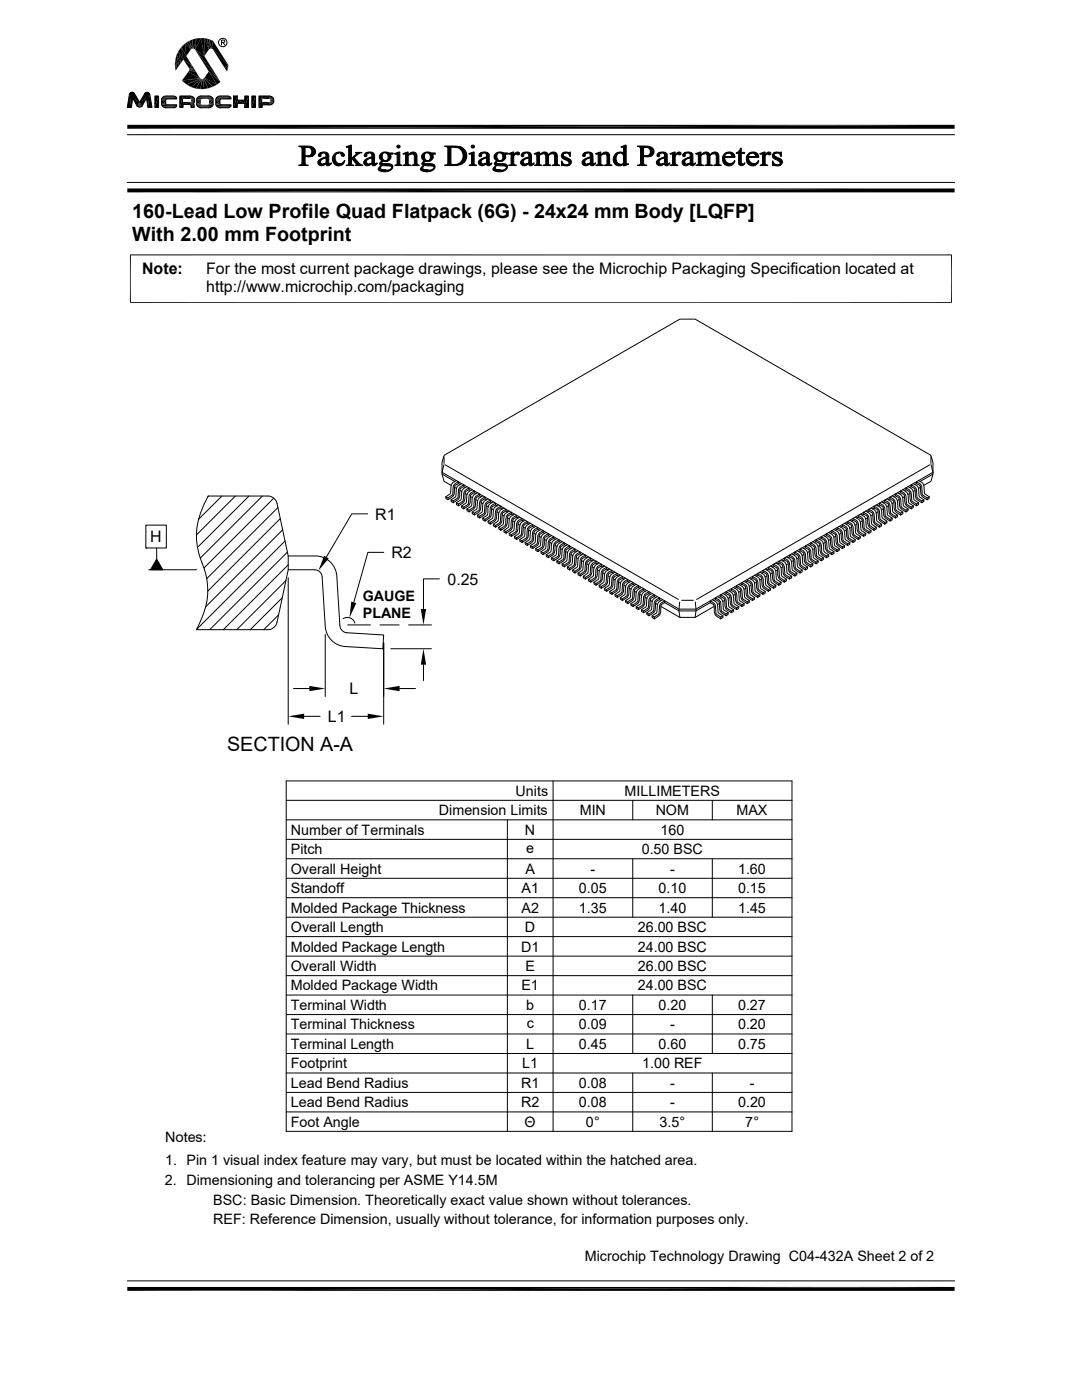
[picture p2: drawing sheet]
<svg xmlns="http://www.w3.org/2000/svg" width="216mm" height="279mm" viewBox="0 0 216 279" stroke-linecap="round" stroke-linejoin="round" font-family="sans-serif">
<defs><g id="words">
<g font-size="3.9">
<text x="26.4" y="43.5">160-Lead Low Profile Quad Flatpack (6G) - 24x24 mm Body [LQFP]</text>
<text x="26.4" y="48">With 2.00 mm Footprint</text>
<text x="45.3" y="150">SECTION A-A</text>
</g>
<g font-size="3.2">
<text x="28.4" y="54.6">Note:</text>
<text x="41.1" y="54.6">For the most current package drawings, please see the Microchip Packaging Specification located at</text>
<text x="41.1" y="58.3">http://www.microchip.com/packaging</text>
<text x="74.9" y="103.7">R1</text>
<text x="30" y="108.2">H</text>
<text x="78.1" y="111.4">R2</text>
<text x="89.3" y="116.6">0.25</text>
<text x="69.8" y="138.6">L</text>
<text x="65.4" y="144.1">L1</text>
</g>
<g font-size="2.9">
<text x="72.4" y="120">GAUGE</text>
<text x="72.4" y="123.3">PLANE</text>
<text x="102.9" y="158.8">Units</text>
<text x="124.6" y="158.8">MILLIMETERS</text>
<text x="58" y="166.6">Number of Terminals</text>
<text x="87.6" y="162.7">Dimension Limits</text>
<text x="104.8" y="166.6">N</text>
<text x="115.7" y="162.7">MIN</text>
<text x="130.8" y="162.7">NOM</text>
<text x="131.8" y="166.6">160</text>
<text x="147" y="162.7">MAX</text>
<text x="58" y="170.5">Pitch</text>
<text x="105" y="170.2">e</text>
<text x="128" y="170.5">0.50 BSC</text>
<text x="58" y="174.4">Overall Height</text>
<text x="58" y="178.2">Standoff</text>
<text x="104.1" y="178.2">A1</text>
<text x="104.8" y="174.4">A</text>
<text x="115.5" y="178.2">0.05</text>
<text x="117.8" y="174.4">-</text>
<text x="131.4" y="178.2">0.10</text>
<text x="133.7" y="174.4">-</text>
<text x="147.3" y="174.4">1.60</text>
<text x="147.3" y="178.2">0.15</text>
<text x="58" y="182.1">Molded Package Thickness</text>
<text x="104.1" y="182.1">A2</text>
<text x="115.5" y="182.1">1.35</text>
<text x="131.4" y="182.1">1.40</text>
<text x="147.3" y="182.1">1.45</text>
<text x="58" y="186">Overall Length</text>
<text x="58" y="189.9">Molded Package Length</text>
<text x="104" y="189.9">D1</text>
<text x="104.8" y="186">D</text>
<text x="127.3" y="186">26.00 BSC</text>
<text x="127.3" y="189.9">24.00 BSC</text>
<text x="58" y="193.8">Overall Width</text>
<text x="58" y="197.7">Molded Package Width</text>
<text x="104" y="197.7">E1</text>
<text x="104.8" y="193.8">E</text>
<text x="127.3" y="197.7">24.00 BSC</text>
<text x="127.3" y="193.8">26.00 BSC</text>
<text x="58" y="201.6">Terminal Width</text>
<text x="105" y="201.5">b</text>
<text x="115.5" y="201.6">0.17</text>
<text x="131.4" y="201.6">0.20</text>
<text x="147.3" y="201.6">0.27</text>
<text x="58" y="209.3">Terminal Length</text>
<text x="58" y="205.4">Terminal Thickness</text>
<text x="105" y="209.3">L</text>
<text x="105.1" y="205.2">c</text>
<text x="115.5" y="205.4">0.09</text>
<text x="115.5" y="209.3">0.45</text>
<text x="131.4" y="209.3">0.60</text>
<text x="133.7" y="205.4">-</text>
<text x="147.3" y="205.4">0.20</text>
<text x="147.3" y="209.3">0.75</text>
<text x="58" y="213.2">Footprint</text>
<text x="104.2" y="213.2">L1</text>
<text x="128.1" y="213.2">1.00 REF</text>
<text x="58" y="217.1">Lead Bend Radius</text>
<text x="58" y="221">Lead Bend Radius</text>
<text x="104" y="217.1">R1</text>
<text x="104" y="221">R2</text>
<text x="115.5" y="217.1">0.08</text>
<text x="115.5" y="221">0.08</text>
<text x="133.7" y="217.1">-</text>
<text x="133.7" y="221">-</text>
<text x="147.3" y="221">0.20</text>
<text x="149.6" y="217.1">-</text>
<text x="32.9" y="228">Notes:</text>
<text x="58" y="224.9">Foot Angle</text>
<text x="104.7" y="224.9">Θ</text>
<text x="116.9" y="224.9">0°</text>
<text x="131.6" y="224.9">3.5°</text>
<text x="148.7" y="224.9">7°</text>
<text x="32.9" y="232.6">1. Pin 1 visual index feature may vary, but must be located within the hatched area.</text>
<text x="32.9" y="236.5">2. Dimensioning and tolerancing per ASME Y14.5M</text>
<text x="42.5" y="244.3">REF: Reference Dimension, usually without tolerance, for information purposes only.</text>
<text x="42.5" y="240.6">BSC: Basic Dimension. Theoretically exact value shown without tolerances.</text>
<text x="116.7" y="251.7">Microchip Technology Drawing C04-432A Sheet 2 of 2</text>
</g>
</g></defs>
<g fill="none" stroke="#000" stroke-width=".2">
<path d="M25.9 18.6l.4-.2 .3 .1 1.3 1.9 1.2-1.9 .3-.1 .4 .2 .5 2.8h-.8l-.3-1.8-1 1.7a.69 .69 0 0 1-.9-.1l-.8-1.6-.3 1.8h-.8zM30.9 19.2h.7v2.2h-.7zM32.4 19.5h2.9M32.5 19.3h2.7M32.6 19.3l.5-.1h1.6a.58 .58 0 0 1 .6 .5h-2l-.2 .3v.9h2.2a.51 .51 0 0 1-.6 .6h-1.6l-.7-.3-.2-.3v-1.2zM32.7 19.2h2.3M35.9 19.2h2.3a.89 .89 0 0 1 .7 .7 .89 .89 0 0 1-.3 .9l.2 .2v.4h-.7v-.4l-.2-.2h-1.4v.6h-.6zM39.4 19.5h3M39.6 19.3l.5-.1h1.6a.89 .89 0 0 1 .8 .5v1.2a.89 .89 0 0 1-.8 .6h-1.6a.95 .95 0 0 1-.9-.6v-1.2zM39.8 19.2h2.2M42.3 19.3h-2.8M43.2 19.5l.4-.3h1.9a.58 .58 0 0 1 .6 .5l-2.1 .1-.1 .9 .1 .2h2.1v.2l-.4 .4h-1.8a.95 .95 0 0 1-.8-.6v-1.2z"/>
<path d="M43.2 19.5h2.9M43.3 19.3h2.7M43.5 19.2h2.3M44.2 8.5l.5-.1 .2-.2-.3-.2h-.4v1M44.5 8.5l.4 .5M47.3 19.2v.8h1.5v-.8h.8v2.2h-.8M47.4 19.2h-.8v2.2h.7v-.8h1.5v.8M50.2 19.2h.8v2.2h-.8zM51.7 19.2h2a.89 .89 0 0 1 .9 .8 .89 .89 0 0 1-.8 .9h-1.5v.5h-.6zM25.4 36.4h165.1M25.4 26.9h165.1M32.4 21.2h2.9"/>
<path d="M32.8 21.5h2.2M35.2 21.4h-2.7M39.4 21.2h3M39.5 21.4h2.8M39.8 21.5h2.2M43.2 21.2h2.9M43.3 21.4h2.7M43.6 21.5h2.2M48.8 21.4h.1M26 50.8v9.7M189.9 50.8v9.7M189.9 50.9h-164"/>
<path d="M25.9 60.4h164M41.6 99h11.8a1.92 1.92 0 0 1 1.9 1.5l2.2 10.5v2.7l-2.2 10.5-.5 .9a1.72 1.72 0 0 1-1.4 .6h-14.2a15.5 15.5 0 0 0 2.1-10.1l-.6-2.2a14.1 14.1 0 0 1 .1-12.9zM41.6 99l-.1 .1M44.3 99l-4.7 4.6M47 99l-7.8 7.8M49.7 99l-10.3 10.2M52.4 99l-12.4 12.4M54.6 99.4l-13.9 13.9M88.2 94.6l.4 1.5 1.4 .8M88.6 92.8l-.4 1.8 2.5 1.5M88.6 91.2v1.3M88.7 90.8l47-27.1h3l47 27.1 .5 1.5v2l-47.3 27.3h-3.4l-47.3-27.3v-2z"/>
<path d="M88.8 92.8l46.6 26.8M88.9 99.1l.5 .3M90 99.8l.4 .2M90.7 97.3l.4 .2M91.1 95.9a1.38 1.38 0 0 0-1.1 1.1l-.1 1.4-1 .7 .1 .4 .4 .2M91.5 96.5l-.8 .5-.1 1.6a1.98 1.98 0 0 1-1.2 1.1v-.3l.9-.7 .1-1.6a1.56 1.56 0 0 1 1.1-1v.4l.3 .2M91.8 97.9l.3 .2M92.1 96.5a1.38 1.38 0 0 0-1 1.1l-.1 1.4-1 .8v.3l.4 .2M92.5 97.1l-.6 .4-.2 .6a1.91 1.91 0 0 1-1.3 2.2v-.3l1-.8 .1-1.5a1.56 1.56 0 0 1 1-.9v.3l.4 .2M92.8 98.5l.4 .2M93.2 97.1a1.39 1.39 0 0 0-1.1 1.1l-.1 1.5-.9 .7v.3l.4 .2M93.6 97.7l-.6 .4-.2 .6a2 2 0 0 1-1.3 2.2v-.3l.9-.7 .2-1.6a1.5 1.5 0 0 1 1-.9v.3l.3 .2"/>
<path d="M93.9 99.1l.3 .2M94.2 97.7a1.54 1.54 0 0 0-1 1.1l-.1 1.4-1 .8v.3l.4 .3M94.6 98.3l-.7 .5-.1 1.6a1.81 1.81 0 0 1-1.3 1.2v-.4l1-.7 .1-1.6a1.5 1.5 0 0 1 1-.9v.3l.4 .2M94.9 99.7l.4 .2M95.3 98.3a1.37 1.37 0 0 0-1.1 1.2l-.1 1.4-.9 .7v.3l.4 .3M95.7 98.9l-.7 .6-.2 1.5a1.98 1.98 0 0 1-1.2 1.2v-.4l1-.7 .1-1.6a1.38 1.38 0 0 1 1-.9v.3l.3 .2M96.3 99a1.38 1.38 0 0 0-1 1.1l-.1 1.4-1 .7v.3l.5 .3M96.8 99.5l-.8 .6-.1 1.6a1.98 1.98 0 0 1-1.2 1.1l-.1-.4 .9-.5 .1-.6a1.86 1.86 0 0 1 1.2-2.1v.3l.3 .2M97.4 99.6a1.38 1.38 0 0 0-1.1 1.1l-.1 1.5-.9 .6v.3l.4 .3M177 99.6a1.38 1.38 0 0 1 1 1.1l.1 1.4 1 .7v.3l-.5 .3M177.6 99.5l.6 .4 .2 .6a2.01 2.01 0 0 0 1.3 2.3v-.4l-.8-.5-.2-.6a1.84 1.84 0 0 0-1.1-2.1v.3l-.3 .2M178 99a1.38 1.38 0 0 1 1.1 1.1l.1 1.4 .9 .7v.3l-.4 .3"/>
<path d="M178.7 98.9l.7 .6 .1 1.5a1.98 1.98 0 0 0 1.3 1.2v-.4l-1-.7-.1-1.6a1.38 1.38 0 0 0-1-.9v.3l-.4 .2M179.1 98.3a1.45 1.45 0 0 1 1 1.2l.2 1.4 .9 .7v.3l-.4 .3M179.4 99.7l-.3 .2M179.7 98.3l.7 .5 .2 1.6a1.81 1.81 0 0 0 1.2 1.2v-.4l-.9-.7-.2-1.6a1.5 1.5 0 0 0-1-.9v.3l-.3 .2M180.1 97.7a1.54 1.54 0 0 1 1.1 1.1l.1 1.4 .9 .8v.3l-.4 .3M180.5 99.1l-.4 .2M180.8 97.7l.6 .4 .2 .6a2 2 0 0 0 1.3 2.2v-.3l-1-.7-.1-1.6a1.5 1.5 0 0 0-1-.9v.3l-.4 .2M181.2 97.1a1.39 1.39 0 0 1 1 1.1l.2 1.6 .9 .6v.3l-.4 .2M181.5 98.5l-.3 .2M181.8 97.1l.6 .4 .2 .6a1.91 1.91 0 0 0 1.3 2.2v-.3l-.9-.8-.1-1.5a1.56 1.56 0 0 0-1.1-.9v.3l-.3 .2M182.2 96.5a1.38 1.38 0 0 1 1.1 1.1l.1 1.4 1 .8-.1 .3-.4 .2M182.6 97.9l-.4 .2"/>
<path d="M182.9 96.5l.7 .5 .1 1.6a1.98 1.98 0 0 0 1.3 1.1v-.3l-1-.7-.1-1.6a1.56 1.56 0 0 0-1-1v.4l-.3 .2M183.3 95.9a1.38 1.38 0 0 1 1.1 1.1l.1 1.5 .9 .6v.4l-.4 .2M183.6 97.3l-.3 .2M184.4 99.8l-.5 .2M185.4 99.1l-.4 .3M185.5 92.8l-46.5 26.8M185.8 91.2v1.3M185.8 92.8l.4 1.8-2.6 1.5M186.2 94.6l-.4 1.5-1.5 .8M29.1 104.8h4.1v4.6h-4.1zM29.1 109.4h.1M29.7 113.7h9.5"/>
<path d="M31.3 111.6l1.2 2.1h-2.5zM31.3 109.4v2.2M55.5 101.3l-14.2 14.2M55.9 103.5l-14.4 14.5M56.3 119.3l-6.4 6.4M56.4 105.7l-15.4 15.4M56.9 108l-17.7 17.6M57 115.9l-9.8 9.8M57.3 110.2l-15.5 15.5M57.5 115.3v29.2M57.5 111h5.4a4.3 4.3 0 0 1 4.3 4l.6 9.8a1.53 1.53 0 0 0 1.4 1.5l7.4 .4-.2 2.8-7.5-.5a4.3 4.3 0 0 1-4-4l-.6-9.9a1.52 1.52 0 0 0-1.5-1.4h-5.3M57.5 112.7l-12.9 13"/>
<path d="M73.4 102.6h-3.2l-5.1 8.6M76.6 110.2h-3.2l-2.8 10M87.7 115.5h-3.2v6M91.1 100.4l.4 .2M92.1 101l.4 .2M93.2 101.6l.4 .2M94.2 102.2l.4 .2M95.3 102.8l.4 .2M96 100.3l.4 .2M96.3 103.4l.5 .3M97 100.9l.4 .2M97.4 104l.4 .3"/>
<path d="M97.8 100.2l-.7 .5-.2 1.6a1.9 1.9 0 0 1-1.2 1.1v-.4l.9-.6 .2-1.6a1.56 1.56 0 0 1 1-1v.4l.3 .2M98.1 101.5l.4 .2M98.4 100.2a1.64 1.64 0 0 0-1.1 2l-.2 .7-.8 .5 .1 .4 .4 .2M98.4 104.6l.5 .3M98.9 100.8l-.8 .5-.1 1.6a1.9 1.9 0 0 1-1.2 1.1v-.3l.9-.8 .1-1.6a1.49 1.49 0 0 1 1.1-.9v.4l.3 .2M99.2 102.2l.3 .2M99.5 100.8a1.44 1.44 0 0 0-1.1 1.1l-.1 1.5-.9 .6v.4l.4 .2M99.5 105.2l.4 .3M99.9 101.4l-.7 .4-.1 1.7a1.98 1.98 0 0 1-1.3 1.1v-.3l1-.8 .1-1.5a1.49 1.49 0 0 1 1-1v.4l.3 .2M100.2 102.7l.4 .3M100.6 105.9l.4 .2M100.6 101.4a1.61 1.61 0 0 0-1.1 2l-.2 .7-.9 .5 .1 .4 .4 .2"/>
<path d="M101 102l-.7 .4-.2 1.7a1.98 1.98 0 0 1-1.2 1.1v-.3l.9-.8 .1-1.5a1.5 1.5 0 0 1 1.1-1v.4l.3 .2M101.3 103.4l.3 .2M101.6 106.4l.4 .3M101.6 102a1.39 1.39 0 0 0-1 1.1l-.1 1.4-1 .7v.4l.4 .2M102 102.6l-.5 .3-.3 .6a2.01 2.01 0 0 1-1.3 2.3v-.3l.8-.6 .2-.6a1.84 1.84 0 0 1 1.1-2.1v.4l.4 .2M102.3 104l.4 .2M102.7 102.6a1.47 1.47 0 0 0-1.1 1.1l-.1 1.4-.9 .8v.3l.4 .2M102.7 107.1l.4 .2M103.1 103.2l-.6 .3-.2 .7a1.96 1.96 0 0 1-1.3 2.2v-.3l.9-.6 .2-1.7a1.58 1.58 0 0 1 1-1v.4l.3 .2M103.4 104.6l.3 .2M103.7 103.2a1.44 1.44 0 0 0-1 1.1l-.2 1.5-.9 .6v.4l.4 .2M103.7 107.7l.4 .2"/>
<path d="M104.1 103.8l-.5 .4-.2 .6a1.99 1.99 0 0 1-1.4 2.2v-.3l1-.7 .1-1.6a1.38 1.38 0 0 1 1-.9v.3l.4 .2M104.4 105.2l.4 .2M104.8 103.8a1.44 1.44 0 0 0-1.1 1.1l-.1 1.5-.9 .7v.3l.4 .3M104.8 108.3l.4 .2M105.2 104.4l-.6 .4-.2 .2-.1 1.5a1.98 1.98 0 0 1-1.2 1.2v-.4l1-.7 .1-1.6a1.38 1.38 0 0 1 1-.9v.3l.3 .2M105.5 105.8l.4 .2M105.8 104.4a1.6 1.6 0 0 0-1.1 2.1l-.2 .6-.8 .6v.3l.5 .3M105.8 108.9l.5 .2M106.3 105l-.8 .6-.1 1.5a1.98 1.98 0 0 1-1.2 1.2l-.1-.4 1-.6 .1-1.7a1.49 1.49 0 0 1 1.1-.9v.3l.3 .2M106.6 106.4l.3 .2M106.9 105.1a1.38 1.38 0 0 0-1.1 1.1l-.1 1.4-.9 .7v.3l.4 .3M106.9 109.5l.4 .2"/>
<path d="M107.3 105.6l-.7 .6-.2 1.6a1.9 1.9 0 0 1-1.2 1.1v-.4l1-.7 .1-1.6a1.56 1.56 0 0 1 1-.9v.3l.3 .2M107.6 107l.4 .2M108 105.7a1.38 1.38 0 0 0-1.1 1.1l-.1 1.4-1 .7 .1 .3 .4 .3M108 110.1l.4 .3M108.4 106.3l-.6 .3-.2 .6a1.91 1.91 0 0 1-1.3 2.3v-.4l.9-.7 .1-1.6a1.56 1.56 0 0 1 1.1-.9v.4l.3 .1M108.6 107.6l.4 .2M109 106.3a1.45 1.45 0 0 0-1 1.1l-.2 1.5-.9 .6v.4l.4 .2M109 110.7l.4 .3M109.4 106.9l-.6 .3-.2 .6a2 2 0 0 1-1.3 2.3v-.4l1-.7 .1-1.6a1.5 1.5 0 0 1 1-.9v.4l.3 .2M109.7 108.2l.4 .3M110 106.9a1.54 1.54 0 0 0-1 1.1l-.1 1.4-.9 .7v.3l.4 .3M110 111.3l.5 .3"/>
<path d="M110.5 107.5l-.7 .4-.2 1.7a1.81 1.81 0 0 1-1.2 1.1v-.3l.9-.8 .2-1.5a1.5 1.5 0 0 1 1-1v.4l.3 .2M110.8 108.8l.3 .3M111.1 107.5a1.66 1.66 0 0 0-1.1 2.1l-.2 .6-.8 .5v.4l.4 .2M111.1 112l.4 .2M111.5 108.1l-.5 .3-.3 .6a2.01 2.01 0 0 1-1.3 2.3v-.3l1-.8 .1-1.5a1.38 1.38 0 0 1 1-1v.4l.4 .2M111.8 109.5l.4 .2M112.2 108.1a1.38 1.38 0 0 0-1.1 1.1l-.1 1.4-1 .7 .1 .4 .4 .2M112.2 112.5l.4 .3M112.6 108.7l-.6 .3-.2 .6a1.98 1.98 0 0 1-1.3 2.3v-.3l.9-.8 .2-1.5a1.44 1.44 0 0 1 1-1v.4l.3 .2M112.9 110.1l.3 .2M113.2 108.7a1.38 1.38 0 0 0-1 1.1l-.1 1.4-1 .8v.3l.4 .2M113.2 113.2l.4 .2"/>
<path d="M113.6 109.3l-.7 .6-.1 1.5a1.9 1.9 0 0 1-1.3 1.1v-.3l1-.7 .1-1.6a1.56 1.56 0 0 1 1-1v.4l.4 .2M113.9 110.7l.4 .2M114.3 109.3a1.44 1.44 0 0 0-1.1 1.1l-.1 1.5-.9 .6v.4l.4 .2M114.3 113.8l.4 .2M114.7 109.9l-.7 .6-.2 1.5a1.9 1.9 0 0 1-1.2 1.1v-.3l.9-.7 .2-1.6a1.49 1.49 0 0 1 1-.9v.3l.3 .2M115 111.3l.4 .2M115.3 109.9a1.44 1.44 0 0 0-1 1.1l-.2 1.5-.9 .7v.3l.5 .2M115.3 114.4l.5 .2M115.8 110.5l-.8 .5-.1 1.6a1.98 1.98 0 0 1-1.2 1.1l-.1-.3 1-.7 .1-1.6a1.49 1.49 0 0 1 1.1-.9v.3l.3 .2M116.1 111.9l.3 .2M116.4 110.5a1.38 1.38 0 0 0-1.1 1.1l-.1 1.4-.9 .8v.3l.4 .3M116.4 115l.4 .2"/>
<path d="M116.8 111.1l-.7 .5-.1 1.6a1.98 1.98 0 0 1-1.3 1.2v-.4l1-.7 .1-1.6a1.49 1.49 0 0 1 1-.9v.3l.3 .2M117.1 112.5l.4 .2M117.4 111.1a1.39 1.39 0 0 0-1 1.1l-.1 1.4-1 .8 .1 .3 .4 .3M117.4 115.6l.5 .2M117.9 111.7l-.6 .4-.2 .6a1.97 1.97 0 0 1-1.3 2.3v-.4l.9-.7 .1-1.6a1.58 1.58 0 0 1 1.1-.9v.3l.3 .2M118.2 113.1l.3 .2M118.5 111.8a1.47 1.47 0 0 0-1.1 1.1l-.1 1.4-.9 .7v.3l.4 .3M118.5 116.2l.4 .3M118.9 112.4l-.6 .3-.2 .6a1.96 1.96 0 0 1-1.3 2.3v-.4l.9-.6 .2-1.7a1.58 1.58 0 0 1 1-.9v.4l.4 .1M119.2 113.7l.4 .2M119.5 112.4a1.68 1.68 0 0 0-1.1 2.1l-.1 .6-.9 .5 .1 .4 .4 .2M119.5 116.8l.5 .3"/>
<path d="M120 113l-.6 .3-.2 .6a1.99 1.99 0 0 1-1.3 2.3v-.4l.9-.7 .2-1.6a1.38 1.38 0 0 1 1-.9v.4l.3 .2M120.3 114.3l.3 .3M120.6 113a1.44 1.44 0 0 0-1.1 1.1l-.1 1.5-.9 .6v.3l.4 .3M120.6 117.4l.4 .3M121 113.6l-.7 .5-.1 1.6a1.98 1.98 0 0 1-1.3 1.1v-.3l1-.8 .1-1.5a1.38 1.38 0 0 1 1-1v.4l.3 .1M121.3 114.9l.4 .2M121.7 113.6a1.38 1.38 0 0 0-1.1 1.1l-.1 1.5-1 .6 .1 .4 .4 .2M121.7 118l.4 .3M122.1 114.2l-.8 .5-.1 1.6a1.98 1.98 0 0 1-1.2 1.1v-.3l.9-.7 .2-1.6a1.49 1.49 0 0 1 1-1v.4l.3 .2M122.4 115.5l.3 .3M122.7 114.2a1.59 1.59 0 0 0-1.1 2.1l-.2 .6-.8 .5v.4l.5 .2M122.7 118.6l.4 .3"/>
<path d="M123.1 114.8l-.7 .5-.1 1.6a1.9 1.9 0 0 1-1.2 1.1l-.1-.3 1-.8 .1-1.5a1.56 1.56 0 0 1 1-1v.4l.4 .2M123.4 116.2l.4 .2M123.8 114.8a1.38 1.38 0 0 0-1.1 1.1l-.1 1.4-.9 .7v.4l.4 .2M123.8 119.3l.4 .2M124.2 115.4l-.6 .3-.2 .7a1.91 1.91 0 0 1-1.3 2.2v-.3l1-.8 .1-1.5a1.45 1.45 0 0 1 1-1v.4l.3 .2M124.5 116.8l.4 .2M124.8 119.9l.4 .2M124.8 115.4a1.44 1.44 0 0 0-1 1.1l-.2 1.6-.9 .5v.4l.5 .2M125.2 116l-.7 .5-.1 1.6a1.84 1.84 0 0 1-1.2 1.1l-.1-.3 1-.7 .1-1.6a1.5 1.5 0 0 1 1-.9v.3l.4 .2M125.5 117.4l.4 .2M125.9 116a1.45 1.45 0 0 0-1.1 1.1l-.1 1.5-.9 .7v.3l.4 .2M126.3 116.6l-.7 .6-.2 1.5a1.81 1.81 0 0 1-1.2 1.1v-.3l1-.7 .1-1.6a1.5 1.5 0 0 1 1-.9v.3l.3 .2"/>
<path d="M126.6 118l.4 .2M126.9 116.6a1.47 1.47 0 0 0-1 1.1l-.1 1.4-1 .8v.3l.5 .3M127.4 117.2l-.6 .4-.2 .6a2.01 2.01 0 0 1-1.3 2.3l-.1-.4 1-.7 .1-1.6a1.38 1.38 0 0 1 1.1-.9v.3l.3 .2M127.7 118.6l.3 .2M128 117.2a1.38 1.38 0 0 0-1.1 1.1v1.4l-1 .8v.3l.4 .3M128.4 117.8l-.6 .4-.2 .6a1.97 1.97 0 0 1-1.3 2.3v-.4l1-.7 .1-1.6a1.44 1.44 0 0 1 1-.9v.3l.4 .2M128.7 119.2l.4 .2M129.1 117.9a1.38 1.38 0 0 0-1.1 1.1l-.1 1.4-1 .7 .1 .3 .4 .3M129.5 118.4l-.8 .6-.1 1.6a1.9 1.9 0 0 1-1.2 1.1v-.4l.9-.6 .1-1.7a1.45 1.45 0 0 1 1.1-.9v.3l.3 .2M129.8 119.8l.3 .2M130.1 118.4a1.44 1.44 0 0 0-1 1.2l-.2 1.5-.9 .6v.3l.4 .3M130.5 119.1l-.6 .3-.2 .6a1.95 1.95 0 0 1-1.3 2.3v-.4l.9-.6 .2-1.7a1.49 1.49 0 0 1 1-.9v.4l.4 .2"/>
<path d="M130.8 119.8l.8-.5v.4l-.7 .5-.2 1.6a1.98 1.98 0 0 1-1.2 1.1v-.3l.9-.8 .2-1.6zM131.2 119.1a1.44 1.44 0 0 0-1.1 1.1l-.1 1.5-.9 .6v.3l.4 .3M131.6 119.7l.3 .1M132.2 119.7a1.38 1.38 0 0 0-1 1.1l-.1 1.4-1 .7v.4l.5 .2M136 119.8h2.3M141.7 119.9a1.38 1.38 0 0 1 1.1 1.1l.1 1.4 .9 .7v.4a1.83 1.83 0 0 1-1.3-2.3l-.2-.6-.6-.3zM142.1 119.7a1.38 1.38 0 0 1 1.1 1.1l.1 1.4 1 .7-.1 .4-.4 .2M142.8 119.3a1.38 1.38 0 0 1 1 1.1l.1 1.4 1 .8v.3a1.98 1.98 0 0 1-1.3-1.1l-.1-1.6-.7-.5zM142.8 119.7l-.3 .1M143.2 119.1a1.66 1.66 0 0 1 1.1 2.1l.2 .6 .8 .5v.3l-.4 .3M143.8 119.1l.6 .3 .2 .6a1.95 1.95 0 0 0 1.3 2.3v-.4l-.9-.6-.1-1.7a1.49 1.49 0 0 0-1.1-.9v.4l-.3 .2M144.3 118.4a1.44 1.44 0 0 1 1 1.2l.1 1.5 1 .6-.1 .3-.4 .3"/>
<path d="M144.6 119.8l-.4 .2M144.9 118.4l.7 .6 .2 1.6a1.9 1.9 0 0 0 1.2 1.1v-.4l-.9-.6-.2-1.7a1.35 1.35 0 0 0-1-.9v.3l-.3 .2M145.3 117.9a1.38 1.38 0 0 1 1.1 1.1l.1 1.4 .9 .7v.3l-.4 .3M145.6 119.2l-.3 .2M145.9 117.8l.6 .4 .2 .6a1.97 1.97 0 0 0 1.3 2.3l.1-.4-1-.7-.1-1.6a1.44 1.44 0 0 0-1.1-.9v.3l-.3 .2M146.4 117.2a1.38 1.38 0 0 1 1 1.1l.1 1.4 1 .8v.3l-.5 .3M146.7 118.6l-.4 .2M147 117.2l.6 .4 .2 .6a2.01 2.01 0 0 0 1.3 2.3v-.4l-1-.7-.1-1.6a1.5 1.5 0 0 0-1-.9v.3l-.3 .2M147.4 116.6a1.47 1.47 0 0 1 1.1 1.1l.1 1.4 .9 .8v.3l-.4 .3M147.8 118l-.4 .2M148.1 116.6l.7 .6 .1 1.5a1.83 1.83 0 0 0 1.2 1.1l.1-.3-1-.7-.1-1.6a1.5 1.5 0 0 0-1-.9v.3l-.4 .2M148.5 116a1.45 1.45 0 0 1 1 1.1l.2 1.5 .9 .7v.3l-.5 .2"/>
<path d="M148.8 117.4l-.4 .2M149.1 116l.7 .5 .2 1.6a1.84 1.84 0 0 0 1.2 1.1v-.3l-.9-.7-.2-1.6a1.5 1.5 0 0 0-1-.9v.3l-.3 .2M149.5 115.4a1.44 1.44 0 0 1 1.1 1.1l.2 1.6 .8 .5v.4l-.4 .2M149.5 119.9l-.4 .2M149.9 116.8l-.4 .2M150.2 115.4l.5 .3 .3 .7a1.91 1.91 0 0 0 1.3 2.2v-.3l-1-.8-.1-1.5a1.45 1.45 0 0 0-1-1v.4l-.4 .2M150.6 119.3l-.4 .2M150.6 114.8a1.38 1.38 0 0 1 1 1.1l.1 1.4 1 .7v.4l-.4 .2M150.9 116.2l-.3 .2M151.2 114.8l.8 .5 .1 1.6a1.9 1.9 0 0 0 1.2 1.1v-.3l-.8-.6-.2-.6a1.81 1.81 0 0 0-1.1-2.1v.4l-.3 .2M151.6 118.6l-.4 .3M151.6 114.2a1.59 1.59 0 0 1 1.1 2.1l.3 .6 .8 .5-.1 .4-.4 .2"/>
<path d="M152 115.5l-.4 .3M152.3 114.2l.7 .5 .1 1.6a1.98 1.98 0 0 0 1.3 1.1v-.3l-.9-.7-.2-1.6a1.49 1.49 0 0 0-1-1v.4l-.3 .2M152.7 118l-.4 .3M152.7 113.6a1.38 1.38 0 0 1 1.1 1.1l.1 1.5 .9 .6v.4l-.4 .2M153 114.9l-.3 .2M153.3 113.6l.8 .5 .1 1.6a1.98 1.98 0 0 0 1.2 1.1v-.3l-.9-.8-.2-1.5a1.38 1.38 0 0 0-1-1v.4l-.3 .1M153.8 117.4l-.5 .3M153.8 113a1.44 1.44 0 0 1 1 1.1l.1 1.5 1 .6v.3l-.5 .3M154.1 114.3l-.4 .3M154.4 113l.6 .3 .2 .6a1.99 1.99 0 0 0 1.3 2.3v-.4l-1-.7-.1-1.6a1.38 1.38 0 0 0-1-.9v.4l-.3 .2M154.8 116.8l-.4 .3M154.8 112.4a1.68 1.68 0 0 1 1.1 2.1l.2 .6 .8 .5v.4l-.4 .2"/>
<path d="M155.2 113.7l-.4 .2M155.4 112.4l.6 .3 .2 .6a1.96 1.96 0 0 0 1.3 2.3v-.4l-.9-.6-.1-1.7a1.58 1.58 0 0 0-1.1-.9v.4l-.3 .1M155.9 116.2l-.5 .3M155.9 111.8a1.47 1.47 0 0 1 1 1.1l.1 1.4 1 .7v.3l-.5 .3M156.2 113.1l-.3 .2M156.5 111.7l.6 .4 .2 .6a1.97 1.97 0 0 0 1.3 2.3v-.4l-1-.7-.1-1.6a1.58 1.58 0 0 0-1-.9v.3l-.3 .2M156.9 115.6l-.4 .2M156.9 111.1a1.39 1.39 0 0 1 1.1 1.1l.1 1.4 .9 .8v.3l-.4 .3M157.3 112.5l-.4 .2M157.5 111.1l.6 .4 .2 .6a1.95 1.95 0 0 0 1.3 2.3l.1-.4-1-.7-.1-1.6a1.49 1.49 0 0 0-1.1-.9v.3l-.3 .2M158 115l-.5 .2M158 110.5a1.38 1.38 0 0 1 1 1.1l.1 1.4 1 .8v.3l-.5 .3"/>
<path d="M158.3 111.9l-.4 .2M158.6 110.5l.6 .3 .2 .3 .1 1.5a1.98 1.98 0 0 0 1.2 1.1v-.3l-.9-.7-.2-1.6a1.49 1.49 0 0 0-1-.9v.3l-.3 .2M159 114.4l-.4 .2M159 109.9a1.44 1.44 0 0 1 1.1 1.1l.1 1.5 .9 .7v.3l-.4 .2M159.4 111.3l-.4 .2M159.7 109.9l.7 .6 .1 1.5a1.9 1.9 0 0 0 1.3 1.1v-.3l-1-.7-.1-1.6a1.49 1.49 0 0 0-1-.9v.3l-.4 .2M160.1 113.8l-.4 .2M160.1 109.3a1.44 1.44 0 0 1 1 1.1l.2 1.5 .9 .6v.4l-.4 .2M160.4 110.7l-.3 .2M160.7 109.3l.8 .6 .1 1.5a1.9 1.9 0 0 0 1.2 1.1v-.3l-.9-.7-.1-1.6a1.56 1.56 0 0 0-1.1-1v.4l-.3 .2M161.1 113.2l-.4 .2M161.1 108.7a1.38 1.38 0 0 1 1.1 1.1l.1 1.4 1 .8-.1 .3-.4 .2"/>
<path d="M161.5 110.1l-.4 .2M161.8 108.7l.5 .3 .3 .6a1.98 1.98 0 0 0 1.3 2.3v-.3l-1-.8-.1-1.5a1.44 1.44 0 0 0-1-1v.4l-.4 .2M162.2 112.5l-.4 .3M162.2 108.1a1.38 1.38 0 0 1 1.1 1.1v1.4l1 .7v.4l-.4 .2M162.5 109.5l-.3 .2M162.8 108.1l.6 .3 .2 .6a2.01 2.01 0 0 0 1.3 2.3l.1-.3-1-.8-.1-1.5a1.38 1.38 0 0 0-1.1-1v.4l-.3 .2M163.3 112l-.5 .2M163.3 107.5a1.66 1.66 0 0 1 1.1 2.1l.1 .6 .9 .5v.4l-.5 .2M163.6 108.8l-.4 .3M163.9 107.5l.7 .4 .2 1.7a1.81 1.81 0 0 0 1.2 1.1v-.3l-1-.8-.1-1.5a1.5 1.5 0 0 0-1-1v.4l-.3 .2M164.3 106.9a1.45 1.45 0 0 1 1.1 1.1l.1 1.5 .9 .6v.3l-.4 .3M164.3 111.3l-.4 .3"/>
<path d="M164.7 108.2l-.4 .3M165 106.9l.5 .3 .2 .6a1.98 1.98 0 0 0 1.3 2.3v-.4l-.9-.7-.1-1.6a1.5 1.5 0 0 0-1-.9v.4l-.4 .2M165.4 106.3a1.44 1.44 0 0 1 1 1.1l.2 1.5 .9 .6-.1 .4-.4 .2M165.4 110.7l-.4 .3M165.7 107.6l-.4 .2M166 106.3l.6 .3 .2 .6a1.91 1.91 0 0 0 1.3 2.3v-.4l-1-.7-.1-1.6a1.56 1.56 0 0 0-1-.9v.4l-.3 .1M166.4 110.1l-.4 .3M166.4 105.7a1.38 1.38 0 0 1 1.1 1.1l.1 1.4 .9 .7v.3l-.4 .3M166.8 107l-.4 .2M167 105.6l.8 .6 .1 1.6a1.9 1.9 0 0 0 1.2 1.1l.1-.4-1-.7-.1-1.6a1.56 1.56 0 0 0-1.1-.9v.3l-.3 .2M167.5 109.5l-.5 .2M167.5 105.1a1.38 1.38 0 0 1 1 1.1l.2 1.4 .9 .7v.3l-.5 .3"/>
<path d="M167.8 106.4l-.4 .2M168.1 105l.7 .6 .2 1.5a1.98 1.98 0 0 0 1.2 1.2v-.4l-.9-.6-.2-1.7a1.49 1.49 0 0 0-1-.9v.3l-.3 .2M168.5 108.9l-.4 .2M168.5 104.4a1.64 1.64 0 0 1 1.1 2.1l.2 .6 .8 .6v.3l-.4 .3M168.9 105.8l-.4 .2M169.2 104.4l.7 .5 .1 1.6a1.98 1.98 0 0 0 1.3 1.2v-.4l-1-.7-.1-1.6a1.38 1.38 0 0 0-1-.9v.3l-.4 .2M169.6 108.3l-.4 .2M169.6 103.8a1.44 1.44 0 0 1 1 1.1l.2 1.5 .9 .7v.3l-.4 .3M169.9 105.2l-.3 .2M170.2 103.8l.6 .4 .2 .6a1.99 1.99 0 0 0 1.3 2.2v-.3l-.9-.7-.2-1.6a1.38 1.38 0 0 0-1-.9v.3l-.3 .2M170.6 107.7l-.4 .2M170.6 103.2a1.44 1.44 0 0 1 1.1 1.1l.1 1.5 1 .6-.1 .4-.4 .2"/>
<path d="M171 104.6l-.4 .2M171.3 103.2l.6 .3 .2 .7a1.96 1.96 0 0 0 1.3 2.2v-.3l-.9-.6-.2-1.7a1.58 1.58 0 0 0-1-1v.4l-.4 .2M171.7 107.1l-.4 .2M171.7 102.6a1.47 1.47 0 0 1 1.1 1.1v1.4l1 .8v.3l-.4 .2M172 104l-.3 .2M172.3 102.6l.6 .3 .2 .6a2.02 2.02 0 0 0 1.3 2.3v-.3l-.9-.7-.1-1.6a1.58 1.58 0 0 0-1.1-1v.4l-.3 .2M172.8 106.4l-.5 .3M172.8 102a1.39 1.39 0 0 1 1 1.1l.1 1.4 1 .7-.1 .4-.4 .2M173.1 103.4l-.4 .2M173.4 102l.7 .4 .1 1.7a1.98 1.98 0 0 0 1.3 1.1v-.3l-1-.8-.1-1.5a1.49 1.49 0 0 0-1-1v.4l-.3 .2M173.8 105.9l-.4 .2M173.8 101.4a1.61 1.61 0 0 1 1.1 2l.2 .7 .8 .5v.4l-.4 .2"/>
<path d="M174.1 102.7l-.3 .3M174.4 101.4l.8 .4 .1 1.7a1.98 1.98 0 0 0 1.2 1.1l.1-.3-1-.8-.1-1.5a1.49 1.49 0 0 0-1.1-1v.4l-.3 .2M174.9 105.2l-.5 .3M174.9 100.8a1.44 1.44 0 0 1 1 1.1l.2 1.5 .9 .6v.4l-.5 .2M175.2 102.2l-.4 .2M175.5 100.8l.7 .5 .2 1.6a1.9 1.9 0 0 0 1.2 1.1v-.3l-.9-.7-.2-1.7a1.49 1.49 0 0 0-1-.9v.4l-.3 .2M175.9 104.6l-.4 .3M175.9 100.2a1.44 1.44 0 0 1 1.1 1.1l.1 1.5 .9 .6v.4l-.4 .2M176.3 101.5l-.4 .2M176.6 100.2l.7 .5 .1 1.6a1.9 1.9 0 0 0 1.2 1.1l.1-.4-1-.6-.1-1.6a1.56 1.56 0 0 0-1-1v.4l-.4 .2M177 104l-.4 .3M177.3 100.9l-.3 .2"/>
<path d="M178 103.4l-.4 .3M178.4 100.3l-.4 .2M179.1 102.8l-.4 .2M180.1 102.2l-.4 .2M181.2 101.6l-.4 .2M182.2 101l-.4 .2M183.3 100.4l-.4 .2M55.6 122.7l-3 3M58.5 137.4h3.2M64.9 126.6v12.4M68.5 123.5a1.54 1.54 0 0 1 2.3 .9M69.4 124.7h4.5"/>
<path d="M75.8 124.7h3.8M76.6 128.3v16.2M78 129.5h8.1M79.7 137.4h3.2M81.5 124.7h4.6M84.5 132.7v3.1M125.9 120.5l.4 .2M126.9 121.1l.5 .2M128 121.7l.4 .2M129.1 122.3l.4 .3M130.1 122.9l.4 .2M130.8 120.4l.4 .2"/>
<path d="M131.9 121l3.8 2.2h3l3.8-2.2M131.9 120.4l.8-.5v.4l-.6 .3-.3 .6a1.95 1.95 0 0 1-1.2 2.3l-.1-.4 1-.7 .1-1.5zM132.7 120.3l2.8 1.6h3.4l2.8-1.6M135.6 120.2l-.1 1.7 .2 1.3M138.7 120.2l.2 1.7-.2 1.3M143.5 120.4l-.3 .2M144.3 122.9l-.5 .2M145.3 122.3l-.4 .3M146.4 121.7l-.5 .2M147.4 121.1l-.4 .2M148.5 120.5l-.4 .2M57.1 159.7h100.9"/>
<path d="M57.1 155.9h100.9v69.9h-100.9zM60.7 143h3.2M70.2 143h3.2M110.4 155.9v69.9M126.3 159.7v3.9M142.1 159.7v3.9M57.1 175.3h100.9M57.1 171.4h100.9M57.1 167.5h100.9M57.1 163.6h100.9M57.1 179.2h100.9M101.2 163.6v62.2"/>
<path d="M126.3 171.4v11.6M142.1 171.4v11.6M57.1 186.9h100.9M57.1 183h100.9M57.1 194.7h100.9M57.1 190.8h100.9M57.1 198.6h100.9M126.3 198.6v11.6M142.1 198.6v11.6M57.1 202.5h100.9M57.1 206.4h100.9M57.1 210.2h100.9"/>
<path d="M57.1 214.1h100.9M57.1 218h100.9M126.3 214.1v11.7M142.1 214.1v11.7M57.1 221.9h100.9M25.4 255.6h165.1"/>
<circle cx="44.5" cy="8.5" r=".84"/>
</g>
<g fill="#000" stroke="#000" stroke-width=".2">
<path d="M80.4 30.6l.3 .1zM118.9 30.6l.2 .1zM123.9 29.3h.3zM151.6 30.6l.3 .1z"/>
<path d="M60.2 29.4h1.1h-.4v1.7h1.5l-1.5 .1v1.6l.6 .2h-1.9v-.1a.5 .5 0 0 0 .7-.6z" fill-rule="evenodd"/>
<path d="M59.6 29.1h1.6a1.26 1.26 0 0 1 1.3 .4 1.26 1.26 0 0 1 .3 1.3l-.4 .3h-1a.87 .87 0 0 0 .8-.9 .87 .87 0 0 0-.9-.8h-1.1z" fill-rule="evenodd"/>
<path d="M60.9 31.2h1.3z" fill-rule="evenodd"/>
<path d="M63.6 30.7l.3-.2h.6l-.4 .2a.36 .36 0 0 1-.1 .4 .36 .36 0 0 1-.3 .1l-.2-.1z" fill-rule="evenodd"/>
<path d="M63.5 32.1a1.65 1.65 0 0 1 1.6-.6 1.09 1.09 0 0 0-1.1 .9l.3 .3 .6 .1a.83 .83 0 0 1-.9 .3 .83 .83 0 0 1-.6-.7z" fill-rule="evenodd"/>
<path d="M63.9 30.5l.2-.1a1.3 1.3 0 0 1 1.5 .4l.1 1.9 .3 .1a.51 .51 0 0 1-.5 .3 .51 .51 0 0 1-.4-.3v-.1l-.3-.1 .3-.1v-1h-.5l.5-.3a.56 .56 0 0 0-.6-.7z" fill-rule="evenodd"/>
<path d="M64.4 32.8l.7-.1z" fill-rule="evenodd"/>
<path d="M65.7 32.7l.4-.2-.1 .3z" fill-rule="evenodd"/>
<path d="M67 30.6l.6-.1a1.1 1.1 0 0 0-.7 1.2 1.1 1.1 0 0 0 .9 1h.7a1.33 1.33 0 0 1-2-.2 1.33 1.33 0 0 1 .5-1.9z" fill-rule="evenodd"/>
<path d="M67.1 30.5a1.26 1.26 0 0 1 1.6 .4v.2a.46 .46 0 0 1-.5 0 .46 .46 0 0 1-.2-.5z" fill-rule="evenodd"/>
<path d="M67.8 32.7a.93 .93 0 0 0 .9-.7l.1 .2-.3 .5z" fill-rule="evenodd"/>
<path d="M69.1 29.3h.2z" fill-rule="evenodd"/>
<path d="M69.1 29.3l1-.3v3.7l.5 .3h-1.5l.3-.1 .2-.3v-3l-.1-.2z" fill-rule="evenodd"/>
<path d="M70.9 30.4h1.3l-.7 .4-.9 .6 1.2 1.3 .6 .3h-1.5l.2-.3-1-1.1 1-.8v-.3z" fill-rule="evenodd"/>
<path d="M72.8 30.7l.2-.2h.7h-.2a.46 .46 0 0 0-.3 .6l-.2 .2a.32 .32 0 0 1-.3-.2 .32 .32 0 0 1 .1-.4z" fill-rule="evenodd"/>
<path d="M72.7 32.1a1.64 1.64 0 0 1 1.5-.6 1.06 1.06 0 0 0-1.1 .9l.4 .3 .6 .1a.84 .84 0 0 1-.9 .3 .84 .84 0 0 1-.6-.7z" fill-rule="evenodd"/>
<path d="M73 30.5l.2-.1a1.31 1.31 0 0 1 1.5 .4l.1 1.9 .3 .1a.48 .48 0 0 1-.5 .3 .48 .48 0 0 1-.4-.4l-.2-.1 .2-.1v-1h-.5l.5-.3a.54 .54 0 0 0-.5-.7z" fill-rule="evenodd"/>
<path d="M73.6 32.8l.6-.1z" fill-rule="evenodd"/>
<path d="M74.9 32.7l.3-.2-.1 .3z" fill-rule="evenodd"/>
<path d="M75.7 33.3l.5-.3-.3 .5a.93 .93 0 0 0 1.1 .5h-1.4a.42 .42 0 0 1 .1-.7z" fill-rule="evenodd"/>
<path d="M76 30.6l.8-.3 .7 .2h-.7a.83 .83 0 0 0-.5 .8 .83 .83 0 0 0 .5 .7h.7l-1.1 .1-.2 .3 .4 .2a2.38 2.38 0 0 1 1.7 .4l.1 .4a1.97 1.97 0 0 1-2.8 .6h1.4a.8 .8 0 0 0 1.1-.7l-.3-.2-1.7-.1a.48 .48 0 0 1-.3-.5 .48 .48 0 0 1 .5-.4 .85 .85 0 0 1-.3-1.5z" fill-rule="evenodd"/>
<path d="M76.4 32.1h1z" fill-rule="evenodd"/>
<path d="M76.8 30.5h1.6v.3h-.5a.81 .81 0 0 1-.4 1.2h-.6a.82 .82 0 0 0 .5-.8 .82 .82 0 0 0-.6-.7z" fill-rule="evenodd"/>
<path d="M78.7 30.6l.3 .1z" fill-rule="evenodd"/>
<path d="M78.7 30.6l1.1-.3v2.1a.37 .37 0 0 0 .4 .5v.1h-1.4l.4-.3v-1.6l-.1-.3z" fill-rule="evenodd"/>
<path d="M80.4 30.6l1-.3v.6h-.5z" fill-rule="evenodd"/>
<path d="M80.9 30.9l1.3-.2-.8 .4 .1 1.6 .4 .3h-1.4l.4-.3z" fill-rule="evenodd"/>
<path d="M81.7 30.7a.84 .84 0 0 1 .9-.4 .84 .84 0 0 1 .6 .8v1.6l.5 .3h-1.5l.3-.1 .2-.3-.1-1.6-.3-.3z" fill-rule="evenodd"/>
<path d="M84.1 33.3l.5-.3-.2 .5a.93 .93 0 0 0 1 .5h-1.4a.42 .42 0 0 1 .1-.7z" fill-rule="evenodd"/>
<path d="M84.4 30.6l.9-.3 .6 .2h-.7a.83 .83 0 0 0-.5 .8 .83 .83 0 0 0 .5 .7h.7l-1.1 .1-.2 .3 .5 .2a2.38 2.38 0 0 1 1.6 .4l.1 .4a1.97 1.97 0 0 1-2.8 .6h1.4a.8 .8 0 0 0 1.2-.7l-.4-.2-1.7-.1a.48 .48 0 0 1-.3-.5 .48 .48 0 0 1 .5-.4 .85 .85 0 0 1-.3-1.5z" fill-rule="evenodd"/>
<path d="M84.8 32.1h1z" fill-rule="evenodd"/>
<path d="M85.2 30.5h1.6v.3h-.5a.81 .81 0 0 1-.4 1.2h-.6a.82 .82 0 0 0 .6-.8 .82 .82 0 0 0-.7-.7z" fill-rule="evenodd"/>
<path d="M88.7 29.1h2l1.3 .3-2 .1v3.2l1.9 .1-.9 .2h-2.3l.6-.2v-.2l.1-2.9a.46 .46 0 0 0-.7-.4z" fill-rule="evenodd"/>
<path d="M90.7 29.4h1.3a1.86 1.86 0 0 1 1.2 1.7 1.86 1.86 0 0 1-1.3 1.7h-1.2a1.73 1.73 0 0 0 1.7-1.7 1.73 1.73 0 0 0-1.7-1.7z" fill-rule="evenodd"/>
<path d="M93.6 30.6l.3 .1z" fill-rule="evenodd"/>
<path d="M93.6 30.6l1-.3v2.1a.36 .36 0 0 0 .1 .4 .36 .36 0 0 0 .4 .1v.1h-1.5v-.1a.38 .38 0 0 0 .5-.5v-1.5l-.1-.1z" fill-rule="evenodd"/>
<path d="M95.7 30.7l.2-.2h.6h-.1a.43 .43 0 0 0-.3 .6l-.2 .2a.32 .32 0 0 1-.3-.2 .32 .32 0 0 1 .1-.4z" fill-rule="evenodd"/>
<path d="M95.7 31.9l.9-.4h.5a1.08 1.08 0 0 0-1.1 .9l.4 .3 .5 .1a.79 .79 0 0 1-.9 .2 .79 .79 0 0 1-.5-.9z" fill-rule="evenodd"/>
<path d="M95.9 30.5a1.28 1.28 0 0 1 1.7 .4v1.7l.4 .2a.48 .48 0 0 1-.5 .3 .48 .48 0 0 1-.4-.4l-.2-.1 .2-.1v-1h-.5l.5-.2-.1-.6z" fill-rule="evenodd"/>
<path d="M96.5 32.8l.6-.1z" fill-rule="evenodd"/>
<path d="M97.8 32.7l.3-.2-.1 .3z" fill-rule="evenodd"/>
<path d="M98.6 33.3l.5-.3-.3 .5a.94 .94 0 0 0 1.1 .5h-1.4a.42 .42 0 0 1 .1-.7z" fill-rule="evenodd"/>
<path d="M98.9 30.6a1.47 1.47 0 0 1 1.5-.1h-.7a.81 .81 0 0 0-.6 .8 .81 .81 0 0 0 .7 .7h.6l-1.1 .1-.2 .5 1.7 .1a.6 .6 0 0 1 .5 .7 2.05 2.05 0 0 1-2.8 .6 4.5 4.5 0 0 0 2.3-.3l.2-.4-.2-.2h-1.3a.55 .55 0 0 1-.8-.6l.4-.4a.85 .85 0 0 1-.2-1.5z" fill-rule="evenodd"/>
<path d="M99.3 32.1h1z" fill-rule="evenodd"/>
<path d="M99.7 30.5h1.6v.3h-.6a.83 .83 0 0 1-.3 1.2h-.6h.1a.84 .84 0 0 0 .4-.8 .84 .84 0 0 0-.6-.7z" fill-rule="evenodd"/>
<path d="M101.5 30.6l.2 .1z" fill-rule="evenodd"/>
<path d="M101.5 30.6l1-.3v.6h.2l-.2 .3v1.5l.5 .3h-1.5l.5-.3v-1.7l-.1-.2z" fill-rule="evenodd"/>
<path d="M102.7 30.7h.2l-.4 .2z" fill-rule="evenodd"/>
<path d="M102.7 30.7a.49 .49 0 0 1 .5-.4 .49 .49 0 0 1 .5 .5 .49 .49 0 0 1-.8-.1z" fill-rule="evenodd"/>
<path d="M104.1 30.7l.3-.2h.6h-.2a.46 .46 0 0 0-.3 .6l-.1 .2a.32 .32 0 0 1-.4-.2 .32 .32 0 0 1 .1-.4z" fill-rule="evenodd"/>
<path d="M104 32.1a1.64 1.64 0 0 1 1.5-.6 1.06 1.06 0 0 0-1.1 .9l.4 .3 .6 .1a.84 .84 0 0 1-.9 .3 .84 .84 0 0 1-.6-.7z" fill-rule="evenodd"/>
<path d="M104.4 30.5l.1-.1a1.31 1.31 0 0 1 1.5 .4l.1 1.9 .3 .1a.48 .48 0 0 1-.5 .3 .48 .48 0 0 1-.4-.4l-.2-.1 .2-.1v-1h-.4l.4-.3a.54 .54 0 0 0-.5-.7z" fill-rule="evenodd"/>
<path d="M104.9 32.8l.6-.1z" fill-rule="evenodd"/>
<path d="M106.2 32.7l.4-.2-.2 .3z" fill-rule="evenodd"/>
<path d="M106.6 30.6l.3 .1z" fill-rule="evenodd"/>
<path d="M106.6 30.6l1.1-.3v.6h-.6l-.1-.1z" fill-rule="evenodd"/>
<path d="M107.1 30.9l1.3-.2-.7 .3v1.7l.4 .3h-1.4l.4-.3z" fill-rule="evenodd"/>
<path d="M107.9 30.7a.86 .86 0 0 1 1.5 .2h.2l-.2 .1 .1 1.7 .4 .3h-1.5l.5-.3v-1.5l-.2-.4z" fill-rule="evenodd"/>
<path d="M109.5 30.8l.2-.2 .5 .1-.6 .2h-.2z" fill-rule="evenodd"/>
<path d="M109.7 30.6a.85 .85 0 0 1 .9-.2 .85 .85 0 0 1 .6 .7v1.3a.37 .37 0 0 0 .5 .5v.1h-1.5l.5-.3v-1.5a.45 .45 0 0 0-.5-.5z" fill-rule="evenodd"/>
<path d="M112 32.1a1.36 1.36 0 0 0 1.6 .9l-1.6 .1z" fill-rule="evenodd"/>
<path d="M112.2 30.7l.2-.2h.5a.39 .39 0 0 0-.5 .2 .39 .39 0 0 0 .2 .5l.8 .4a.73 .73 0 0 1 .6 .6 .73 .73 0 0 1-.4 .8h-.5l.4-.4a1.73 1.73 0 0 0-1.1-.9l-.4-.5z" fill-rule="evenodd"/>
<path d="M112.4 30.5l.4-.2 .8 .1z" fill-rule="evenodd"/>
<path d="M112.2 33h1.4l-.5 .1z" fill-rule="evenodd"/>
<path d="M112.4 30.5l1.4-.2v.9l-.2-.1a.7 .7 0 0 0-.7-.6z" fill-rule="evenodd"/>
<path d="M116.5 30.6l.1-.1h.6l-.4 .2a.36 .36 0 0 1 0 .4 .36 .36 0 0 1-.4 .1l-.1-.2z" fill-rule="evenodd"/>
<path d="M116.5 31.8l.8-.3h.5a1.09 1.09 0 0 0-1.1 .9l.3 .3 .6 .1a.89 .89 0 0 1-1.5-.2l.1-.4z" fill-rule="evenodd"/>
<path d="M116.6 30.5l.2-.1a1.1 1.1 0 0 1 1.3 .2 1.1 1.1 0 0 1 .2 1.2v.8l.4 .2a.51 .51 0 0 1-.4 .3 .51 .51 0 0 1-.5-.3v-.1l-.2-.1 .2-.1v-1h-.5l.5-.3a.55 .55 0 0 0-.6-.7z" fill-rule="evenodd"/>
<path d="M117.1 32.8l.7-.1z" fill-rule="evenodd"/>
<path d="M118.5 32.7l.3-.2-.1 .3z" fill-rule="evenodd"/>
<path d="M118.9 30.6l1-.3v.6h-.6z" fill-rule="evenodd"/>
<path d="M119.3 30.9l1.4-.2-.8 .4v1.3a.39 .39 0 0 0 .1 .4 .39 .39 0 0 0 .4 .1v.1h-1.5l.5-.3z" fill-rule="evenodd"/>
<path d="M120.1 30.7a.84 .84 0 0 1 .9-.3 .84 .84 0 0 1 .6 .7l.1 1.6 .4 .3h-1.4l.4-.3v-1.7l-.4-.3z" fill-rule="evenodd"/>
<path d="M122.7 30.9l.4-.4h.6a1.2 1.2 0 0 0-.8 1.2 1.2 1.2 0 0 0 .9 1.1h-1a1.4 1.4 0 0 1-.1-1.9z" fill-rule="evenodd"/>
<path d="M123.1 30.5a1.12 1.12 0 0 1 1.3 .1z" fill-rule="evenodd"/>
<path d="M123.9 29.3l1-.3v3.3l.3 .4h-.8a1.19 1.19 0 0 1-1.6 .1h1l.6-.3v-1.4l-.3-.5h.3v-1v-.2z" fill-rule="evenodd"/>
<path d="M124.4 32.7h1v.1l-1 .3z" fill-rule="evenodd"/>
<path d="M127.7 29.4h1.1h-.4v1.7h1.6l-1.6 .1v1.1a.47 .47 0 0 0 .1 .5 .47 .47 0 0 0 .6 .1v.1h-1.9l.4-.1 .2-.3z" fill-rule="evenodd"/>
<path d="M127.2 29.1h1.6a1.23 1.23 0 0 1 1.3 .4 1.23 1.23 0 0 1 .2 1.3l-.3 .3h-1.1a.87 .87 0 0 0 .9-.9 .87 .87 0 0 0-1-.8h-1.1z" fill-rule="evenodd"/>
<path d="M128.4 31.2h1.4z" fill-rule="evenodd"/>
<path d="M131.2 30.7l.3-.2h.6h-.2a.42 .42 0 0 0-.3 .6l-.2 .2a.32 .32 0 0 1-.3-.2 .32 .32 0 0 1 .1-.4z" fill-rule="evenodd"/>
<path d="M131.3 31.9l.7-.4h.6a1.12 1.12 0 0 0-1.1 .9l.4 .3 .6 .1a.79 .79 0 0 1-1 .2 .79 .79 0 0 1-.5-.9z" fill-rule="evenodd"/>
<path d="M131.5 30.5a1.23 1.23 0 0 1 1.6 .4l.1 1.7 .3 .2a.48 .48 0 0 1-.5 .3 .48 .48 0 0 1-.4-.4l-.2-.1 .2-.1v-1h-.4l.4-.2-.1-.6-.4-.2z" fill-rule="evenodd"/>
<path d="M132 32.8l.6-.1z" fill-rule="evenodd"/>
<path d="M133.3 32.7l.3-.2-.1 .3z" fill-rule="evenodd"/>
<path d="M133.7 30.6l.3 .1z" fill-rule="evenodd"/>
<path d="M133.7 30.6l1-.3v.6h.2l-.2 .3 .1 1.5 .5 .3h-1.6l.5-.3v-1.8l-.1-.1z" fill-rule="evenodd"/>
<path d="M134.9 30.7h.3l-.5 .2z" fill-rule="evenodd"/>
<path d="M134.9 30.7a.48 .48 0 0 1 .5-.4 .48 .48 0 0 1 .5 .5 .47 .47 0 0 1-.7-.1z" fill-rule="evenodd"/>
<path d="M136.3 30.7l.3-.2h.6a.44 .44 0 0 0-.5 .6 .31 .31 0 0 1-.4 .1 .31 .31 0 0 1 0-.5z" fill-rule="evenodd"/>
<path d="M136.4 31.9l.7-.4h.6a1.11 1.11 0 0 0-1 .9l.3 .3 .6 .1a.79 .79 0 0 1-1 .2 .79 .79 0 0 1-.4-.9z" fill-rule="evenodd"/>
<path d="M136.6 30.5a1.23 1.23 0 0 1 1.7 .4v1.7l.4 .2a.48 .48 0 0 1-.5 .3 .48 .48 0 0 1-.5-.4l-.2-.1 .2-.1v-1h-.4l.4-.2-.1-.6z" fill-rule="evenodd"/>
<path d="M137.1 32.8l.6-.1z" fill-rule="evenodd"/>
<path d="M138.4 32.7l.4-.2-.1 .3z" fill-rule="evenodd"/>
<path d="M138.8 30.6l.3 .1z" fill-rule="evenodd"/>
<path d="M138.8 30.6l1.1-.3v.6h-.6l-.1-.1z" fill-rule="evenodd"/>
<path d="M139.3 30.9l1.3-.2-.7 .3v1.7l.5 .3h-1.5l.4-.3z" fill-rule="evenodd"/>
<path d="M140.1 30.7a.86 .86 0 0 1 1.5 .2h.2l-.2 .2 .1 1.6 .4 .3h-1.4l.4-.3v-1.8l-.4-.2z" fill-rule="evenodd"/>
<path d="M141.8 30.8l.1-.2 .5 .1-.8 .2z" fill-rule="evenodd"/>
<path d="M141.9 30.6a.85 .85 0 0 1 1-.2 .85 .85 0 0 1 .5 .8l.1 1.5 .4 .3h-1.5v-.1a.37 .37 0 0 0 .5-.4v-1.2a.52 .52 0 0 0-.5-.6z" fill-rule="evenodd"/>
<path d="M144.5 30.7l.3-.2h.6a.73 .73 0 0 0-.8 .7l-.4 .1z" fill-rule="evenodd"/>
<path d="M144.8 30.5a1.17 1.17 0 0 1 1.9 .9h-2.1a1.11 1.11 0 0 0 1.1 1.2l-1.2 .1-.3-.7v-.6v-.1l1.8-.1a.62 .62 0 0 0-.6-.7z" fill-rule="evenodd"/>
<path d="M144.5 32.7l1.2-.1a.85 .85 0 0 0 .9-.6l.1 .1a1.26 1.26 0 0 1-1 1 1.26 1.26 0 0 1-1.2-.4z" fill-rule="evenodd"/>
<path d="M147.8 29.5h.1v.9h.7v.2h-.7v1.9l.3 .2-.8 .1v-2.2l-.5-.1 .6-.4z" fill-rule="evenodd"/>
<path d="M147.4 32.8l.9-.1 .2-.2h.2l-.1 .1a.68 .68 0 0 1-1.2 .2z" fill-rule="evenodd"/>
<path d="M149.3 30.7l.3-.2h.5a.73 .73 0 0 0-.7 .7l-.4 .1z" fill-rule="evenodd"/>
<path d="M149.6 30.5l.1-.1a1.13 1.13 0 0 1 1.7 1h-2a1.1 1.1 0 0 0 1.1 1.2l-1.3 .1-.3-.7 .1-.7 1.7-.1a.66 .66 0 0 0-.6-.7z" fill-rule="evenodd"/>
<path d="M149.2 32.7l1.5-.1 .4-.2 .2-.4a1.16 1.16 0 0 1-.8 1.1 1.16 1.16 0 0 1-1.3-.4z" fill-rule="evenodd"/>
<path d="M151.6 30.6l1.1-.3v.6h.1l-.1 .3v1.5l.5 .3h-1.5l.4-.3v-1.5v-.4z" fill-rule="evenodd"/>
<path d="M152.8 30.7h.3l-.4 .2z" fill-rule="evenodd"/>
<path d="M152.9 30.6a.46 .46 0 0 1 .6-.3 .46 .46 0 0 1 .3 .5 .49 .49 0 0 1-.7-.1h-.3z" fill-rule="evenodd"/>
<path d="M154.1 32.1a1.35 1.35 0 0 0 1.6 .9l-1.6 .1z" fill-rule="evenodd"/>
<path d="M154.4 30.6l.6-.1h-.3a.35 .35 0 0 0-.2 .3 .35 .35 0 0 0 .2 .4l.8 .4a.73 .73 0 0 1 .6 .6 .73 .73 0 0 1-.4 .8h-.5l.4-.4a1.71 1.71 0 0 0-1.1-.9 .65 .65 0 0 1-.1-1.1z" fill-rule="evenodd"/>
<path d="M154.5 30.5l.4-.2 .8 .1z" fill-rule="evenodd"/>
<path d="M154.3 33h1.4l-.5 .1z" fill-rule="evenodd"/>
<path d="M154.5 30.5l1.4-.2v.9l-.2-.1a.7 .7 0 0 0-.7-.6z" fill-rule="evenodd"/>
<circle cx="79.5" cy="29.3" r=".31"/>
<circle cx="94.3" cy="29.3" r=".31"/>
</g>
<g fill="#000">
<path d="M25.8 18.8l.7 .8-.3 1.8zM25.9 18.6l.6 1-.7-.8zM25.9 18.6l.6 1zM25.9 18.6l.1-.1 .5 1.1zM26 18.5l.5 1.1zM26 18.5l.2-.1 .3 1.2zM26.2 18.4l.3 1.2zM26.2 18.4h.2l.1 1.2zM26.4 18.4l.1 1.2zM26.4 18.4l.2 .1-.1 1.1zM26.6 18.5l-.1 1.1zM26.6 18.5l.1 .1-.2 1z"/>
<path d="M26.7 18.6l-.2 1zM26.7 18.6l.1 .1-.3 .9zM26.8 18.7l-.3 .9zM26.8 18.7l1.1 1.7-1.4-.8zM28.9 18.7l.3 .9-1.3 .8zM28.9 18.7l.3 .9zM29 18.6l.2 1zM28.9 18.7l.1-.1 .2 1zM29 18.6l.1-.1 .1 1.1zM29.1 18.5l.1 1.1zM29.4 18.4l-.2 1.2zM29.1 18.5l.3-.1-.2 1.2z"/>
<path d="M29.4 18.4h.1l-.3 1.2zM29.5 18.4l-.3 1.2zM29.5 18.4l.2 .1-.5 1.1zM29.7 18.5l-.5 1.1zM29.7 18.5l.1 .1-.6 1zM29.8 18.6l-.6 1zM29.8 18.6l.1 .2-.7 .8zM29.9 18.8l-.4 2.6-.3-1.8zM30.9 19.2h.7l-.7 2.2zM32.2 19.7h1.1l-1.1 .2zM32.2 19.9l1.1-.2zM32.2 19.9h.9l-.9 .1z"/>
<path d="M32.7 19.2h2zM34.9 12.8v.6zM34.9 12.2v.6zM34.9 13.4l.1 .7zM34.9 13.4l.2 .7zM35 11.6l-.1 .6zM36.6 11.9l-1.6 2.2zM35.1 11.6l-.2 .6zM34.9 12.8l.2 1.2zM36.6 11.9l-1.5 2.2zM35.2 11l-.2 .6zM35 11.9l.4 1.7-.5-.8z"/>
<path d="M34.9 12.8l.5 .8-.3 .4zM35.5 10.4l-.3 .6zM35.2 11l.5 2.1-.7-1.2zM35 11.9l.7 1.2-.3 .5zM35.8 9.9l-.3 .5zM35.9 19.2h.6l-.6 2.2zM35.6 10.3l.5 2.2-.9-1.5zM35.2 11l.9 1.5-.4 .6zM36.2 9.4l-.4 .5zM36.3 16.1l.5 .4zM36.5 19.2h1.4l-1.4 .5zM36.5 19.7l1.4-.5v.5z"/>
<path d="M36.6 11.9l1.1 1.7zM36.2 9.4l.4 2.5-1-1.6zM35.6 10.3l1 1.6-.5 .6zM36.6 8.9l-.4 .5zM36.2 9.4l.4-.5zM36.8 16.5l.5 .4zM36.6 8.9l.5-.4zM36.6 8.9l.5-.3zM37.1 11.2l2.8 4.4zM37.1 11.2l1.3 2-1.8-1.3zM36.2 9.4l.8-.7 .1 2.5zM36.2 9.4l.9 1.8-.5 .7z"/>
<path d="M37.3 16.9l.6 .4zM37.1 8.5l.6-.3zM37.8 14l-.1 .2zM37.7 14.2l-1.4 1.9zM37.8 13.8v.2zM37.7 13.6l.1 .2zM37.9 17.2l.6 .3zM37.9 19.2l.1 .6zM38.2 19.2l-.2 .6zM37.9 19.2h.3l-.2 .6zM38 9.9l-.9 1.3zM38.4 19.3l-.3 .5z"/>
<path d="M38.2 19.2l.2 .1-.4 .5zM38 9.9l-.8 1.3zM37 8.7l.3-.3 .8 1.5zM37 8.7l1.1 1.2-1 1.3zM38.1 19.8l.5-.4zM38.4 19.3l.2 .1-.5 .4zM38.1 19.9l.7-.3zM38.1 19.9l.5-.5 .2 .2zM38.2 19.9l.6-.3v.3zM38.2 19.9h.6l-.6 .3zM38 9.9l.2-.1zM37.3 8.4l.5-.2 .4 1.6z"/>
<path d="M37.3 8.4l.9 1.4-.1 .1zM37.7 8.2l.5-.3zM37.7 8.2l.5-.2zM36.6 11.9l1.8 1.3-.7 .4zM37.7 13.6l.7-.4 .3 .4zM37.8 8.2l.6-.3v1.8zM37.8 8.2l.6 1.5-.2 .1zM38.2 9.7h.2zM38.5 17.5l.6 .2zM38.4 9.7h.2zM38.4 7.9l.8-.2-.6 2zM38.4 7.9l.2 1.8h-.2z"/>
<path d="M37.7 13.6h1l-.9 .2zM37.8 13.8l.9-.2 .2 .4zM38.6 9.7l.2 .1zM38.2 7.9l.6-.2zM38.2 7.9l.6-.1zM37.8 13.8l1.1 .2h-1.1zM37.8 14h1.1l.2 .4zM38.8 9.8l.1 .1zM39.2 7.7l.9-.1-1.2 2.3zM39.2 7.7l-.3 2.2-.3-.2zM38.9 9.9l1.8 1.3 3.3 5.1zM39.1 17.7l.7 .1z"/>
<path d="M37.8 14l1.3 .4h-1.5zM37.6 14.4h1.5l.8 1.2zM39.2 19.7h1.1l-1.1 .2zM39.2 19.9l1.1-.2zM39.2 19.9h.9l-.9 .1zM39.4 7.6h.7zM38.8 7.7l.6-.1zM39.8 17.7l.6 .1zM37.6 14.4l2.3 1.2-3.6 .5zM36.3 16.1l3.7-.4zM39.9 15.6l.1 .1zM36.3 16.1l3.7-.4-2.8 1.1z"/>
<path d="M37.2 16.8l2.8-1.1 .1 .1zM40 15.7l.2 .1zM40.1 7.6h.6zM39.9 7.6h.2zM37.2 16.8l2.9-1-2 1.6zM38.1 17.4l2.1-1.6zM40.2 15.8h.2zM38.1 17.4l2.1-1.6-1.1 1.9zM40.2 15.8h.1l-1.2 1.9zM40.3 7.6h.4zM40.3 15.8l-.3 2-.9-.1zM40.3 15.8h.1l-.4 2z"/>
<path d="M40.4 17.8l.7-.1zM40.4 15.8l.2-.1zM40.4 15.8l.3 2h-.7zM40.6 15.7l.9 1.9-.8 .2zM40.6 15.7l.1-.1 .8 2zM40.8 15.6l-.2 .1zM40.6 15.7l.2-.1zM40.7 15.6l1.8 1.7-1 .3zM40.8 15.5l1.7 1.8-1.8-1.7zM41.7 9.9l-1 1.3zM40.1 7.6h.7l-.1 3.6zM40.1 7.6l.6 3.6-1.8-1.3z"/>
<path d="M41.7 9.9l-.9 1.3zM41.7 14.3l-.9 1.3zM40.8 15.5l2.5 1.4-.8 .4zM41.7 14.3l1.6 2.6-2.5-1.4zM41.1 17.7l.6-.1zM40.7 7.6l.6 .1zM38.9 9.9l2.8 4.4zM40.8 7.6l.5 .1 .4 2.2zM40.8 7.6l.9 2.3-1 1.3zM41.7 14.3l2.3 2-.7 .6zM38.9 9.9l5.1 6.4-2.3-2zM41.7 17.6l.6-.2z"/>
<path d="M40.1 19.2h1.9zM41.8 9.7l-.1 .2zM41.7 9.9l.1-.1zM41.3 7.7l.6 .2zM41.3 7.7l.5 .2 .2 1.8zM41.3 7.7l.7 2-.3 .2zM41.8 9.7h.2zM42 9.7h.2zM41.8 7.9l.7 .3-.3 1.5zM41.8 7.9l.4 1.8h-.2zM42.3 17.4l.6-.3zM42.2 9.7l.2 .1z"/>
<path d="M41.9 7.9l.6 .3zM42.5 8.2l3.1 4.8-3.1-3.2zM42.5 8.2v1.6l-.3-.1zM41.7 19.9h.8v.1zM41.5 19.7h1v.2zM41.5 19.7l1 .2zM42.4 9.8l.1 .1zM42.5 9.9l2.8 4.4zM42.9 17.1l.6-.3zM43.1 19.9h.8l-.8 .1zM43.1 19.7h1l-1 .2zM43.1 19.9l1-.2z"/>
<path d="M43.5 16.8l.5-.4zM43.5 19.2h2zM40.7 11.2l3.3 5.2zM40.7 11.2l3.3 5.1zM42.5 9.8l3.1 3.2-.8 .5zM45.5 13.6l-.2 .7zM44.8 13.5l.7 .1-.2 .6zM45.6 13l-.1 .6zM44.8 13.5l.4-.3 .3 .4zM45.2 13.2l.4-.2-.1 .6zM42.5 8.2l3.1 4.8zM42.5 8.1l3.1 4.9z"/>
<path d="M46.6 19.2h.7l-.7 2.2zM48.8 19.2h.8l-.8 2.2zM50.2 19.2h.8l-.8 2.2zM51.7 19.2h.6l-.6 2.2zM52.3 19.2h1.4l-1.4 .5zM52.3 19.7l1.4-.5v.5zM53.7 19.2l.1 .6zM53.7 19.2h.3l-.2 .6zM54 19.2l-.2 .6zM54 19.2l.2 .1-.4 .5zM54.2 19.3l-.3 .5zM54.2 19.3l.2 .1-.5 .4z"/>
<path d="M53.9 19.8l.5-.4zM53.9 19.9l.5-.5 .2 .2zM53.9 19.9l.7-.3zM54 19.9l.6-.3v.3zM54 19.9h.6l-.6 .3zM25.4 37.6h165.1l-165.1 .8zM25.4 38.4l165.1-.8v.8zM25.4 24.9h165.1l-165.1 .8zM25.4 25.7l165.1-.8v.8zM25.8 18.8l.4 2.6h-.8zM26.5 19.6l1.4 .8-.6 .7zM27.9 20.4l-.4 .9-.2-.2z"/>
<path d="M27.9 20.4l-.2 1-.2-.1zM27.9 20.4v1h-.2zM27.9 20.4l.1 1h-.1zM27.9 20.4l.3 .9-.2 .1zM27.9 20.4l.5 .7-.2 .2zM27.9 20.4l1.3-.8-.8 1.5zM29.9 18.8l.4 2.6h-.8zM31.6 19.2v2.2h-.7zM32.2 20l.9-.1v.1zM32.2 20.8l1 .1h-1zM32.2 20.8l1 .1zM32.2 20.7l.9 .1h-.9z"/>
<path d="M32.2 20.7h.9v.1zM32.2 20l.9 .7h-.9zM32.2 20h.9v.7zM32.8 21.4l1.9 .1zM36.5 19.2v2.2h-.6zM36.5 20.3h1.5l-1.5 .5zM36.5 20.8l1.5-.5v.5zM37.9 20.8h.7l-.6 .1zM38 20.9l.6-.1 .1 .1zM38 20.9h.7zM38 20.3l.3 .5h-.3zM38.1 20.3l.5 .5h-.3z"/>
<path d="M38 20.3l.3 .5zM38.1 21l.6-.1 .1 .1zM38.1 21h.7l-.7 .4zM38.1 21.4l.7-.4v.4zM38.1 20.3l.5 .5zM38.1 20.3l.6 .3-.1 .2zM38.1 20.3l.7 .1-.1 .2zM38.1 20.3l.6 .3zM38.2 20.2l.6 .2zM38.2 20.2l.6-.3v.5zM39.2 20l.9 .7h-.9zM39.2 20h.9v.7z"/>
<path d="M39.2 20.8l1 .1h-1zM39.2 20.8l1 .1zM39.2 20.7l.9 .1h-.9zM39.2 20.7h.9v.1zM39.2 20l.9-.1v.1zM40 21.5l2-.1zM41.7 19.9l.8 .1h-.8zM41.7 20.8l.8-.1v.1zM41.7 20.7h.8l-.8 .1zM41.6 20.9l.9-.1v.1zM41.6 20.9l.9-.1zM41.7 20.7l.8-.7v.7z"/>
<path d="M41.7 20h.8l-.8 .7zM43.1 20l.8 .7h-.8zM43.1 20h.8v.7zM43.1 20.7l.8 .1h-.8zM43.1 20.7h.8v.1zM43.1 20.8l.9 .1h-.9zM43.1 20.8l.9 .1zM43.1 20l.8-.1v.1zM43.6 21.4l1.9 .1zM47.3 19.2v2.2h-.7zM47.3 20l1.6 .6h-1.6zM49.6 19.2v2.2h-.8z"/>
<path d="M47.3 20h1.6v.6zM51 19.2v2.2h-.8zM52.3 19.2v2.2h-.6zM52.3 20.3h1.5l-1.5 .6zM52.3 20.9l1.5-.6v.6zM53.8 20.3l.3 .6h-.3zM53.8 20.3l.5 .5-.2 .1zM53.8 20.3l.3 .6zM53.9 20.3l.6 .3-.2 .2zM53.8 20.3l.5 .5zM53.9 20.3l.7 .1-.1 .2zM53.9 20.3l.6 .3z"/>
<path d="M54 20.2l.6-.3v.5zM54 20.2l.6 .2zM31.3 111.6l1.2 2.1h-2.5zM64.7 110.9l.9 .5-2.1 2.5zM61.7 136.9l3.2 .5-3.2 .5zM70.1 120.1l1 .3-1.4 2.9zM76.6 137.4l3.1-.5v1zM84.5 129.5l.5 3.2h-1zM84 121.5h1l-.5 3.2zM57.5 143l3.2-.6v1.1zM73.4 142.4l3.2 .6-3.2 .5zM25.4 256.8h165.1l-165.1 .8z"/>
<path d="M25.4 257.6l165.1-.8v.8z"/>
</g>
<path d="M40.6 15.7v2.1" fill="none" stroke="#000" stroke-width=".28"/>
<path d="M35.3 21h-3.1M39.2 21h3.3M43.1 21h3" fill="none" stroke="#000" stroke-width=".23"/>
<path d="M32.2 19.6h3.1M39.2 19.6h3.3M43.1 19.6h3" fill="none" stroke="#000" stroke-width=".21"/>
<use href="#words"/>
</svg>
